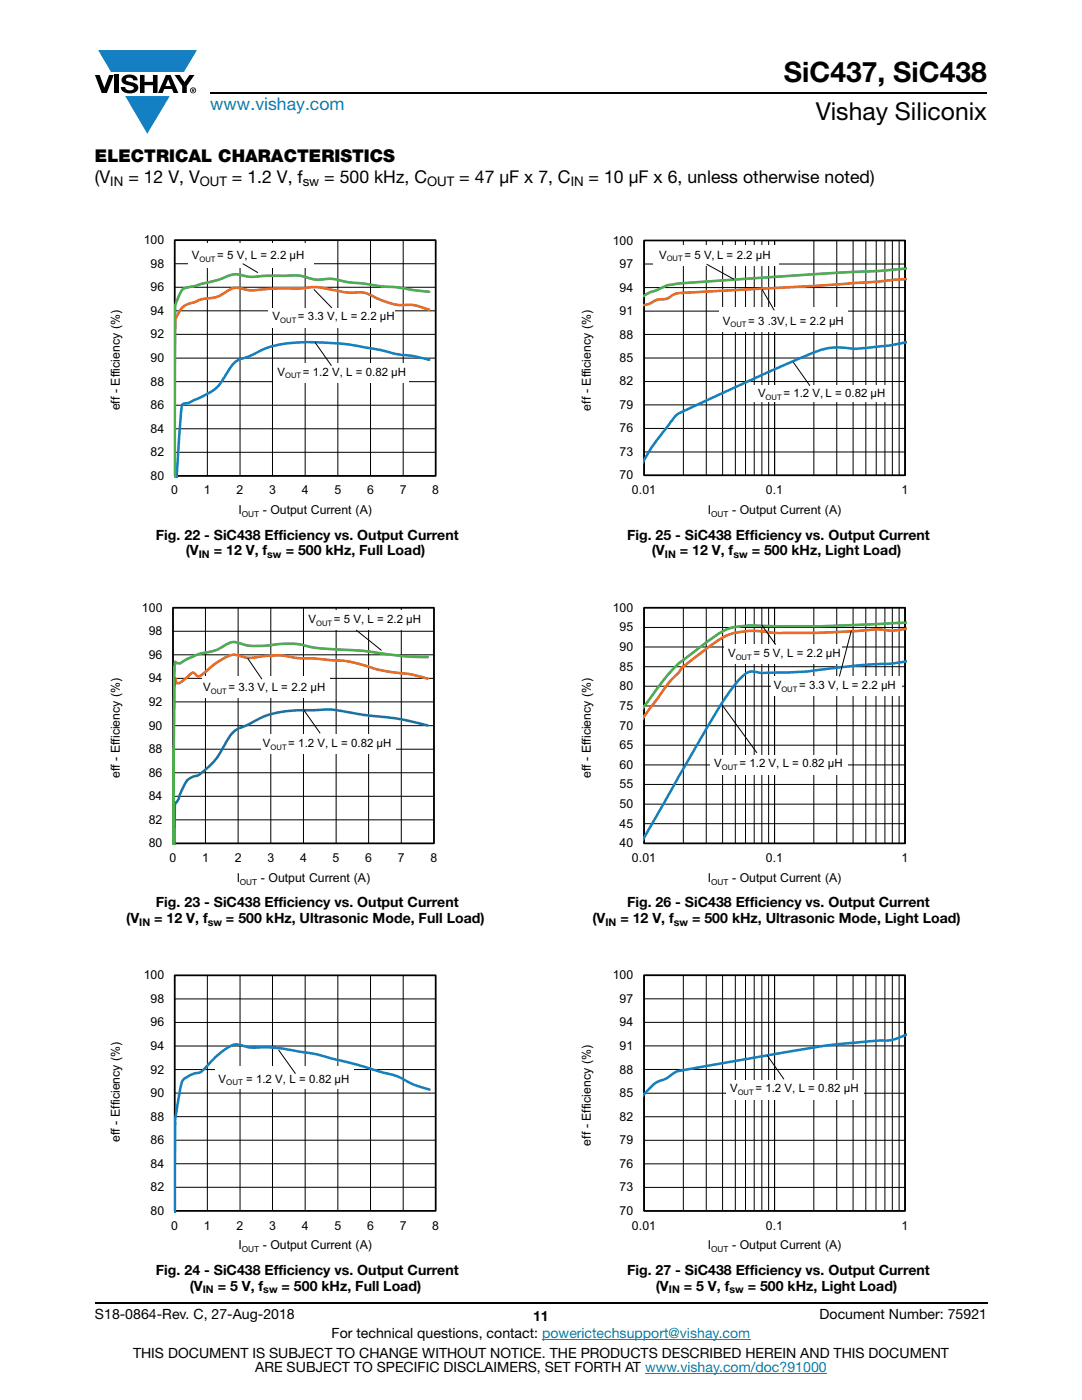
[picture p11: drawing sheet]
<svg xmlns="http://www.w3.org/2000/svg" width="216mm" height="279mm" viewBox="0 0 216 279" stroke-linecap="round" stroke-linejoin="round" font-family="sans-serif">
<defs><g id="words">
<text font-size="5.6" x="156.4" y="16.4">SiC437, SiC438</text>
<text font-size="4.9" x="162.8" y="24">Vishay Siliconix</text>
<text font-size="3.5" fill="#067ec4" x="42" y="21.9">www.vishay.com</text>
<g font-size="3.5">
<text x="18.9" y="32.3">ELECTRICAL CHARACTERISTICS</text>
<text x="18.9" y="36.6">(V</text>
<text x="25.6" y="36.6">= 12 V, V</text>
<text x="46.3" y="36.6">= 1.2 V, f</text>
<text x="64.7" y="36.6">= 500 kHz, C</text>
<text x="91.7" y="36.6">= 47 μF x 7, C</text>
<text x="117.5" y="36.6">= 10 μF x 6, unless otherwise noted)</text>
</g>
<g font-size="2.8">
<text x="31.1" y="107.7">Fig. 22 - SiC438 Efficiency vs. Output Current</text>
<text x="125.1" y="107.7">Fig. 25 - SiC438 Efficiency vs. Output Current</text>
<text x="37.1" y="110.8">(V</text>
<text x="42.7" y="110.8">= 12 V, f</text>
<text x="57" y="110.8">= 500 kHz, Full Load)</text>
<text x="130.1" y="110.8">(V</text>
<text x="135.7" y="110.8">= 12 V, f</text>
<text x="150" y="110.8">= 500 kHz, Light Load)</text>
<text x="25.2" y="184.2">(V</text>
<text x="30.8" y="184.2">= 12 V, f</text>
<text x="31.1" y="181">Fig. 23 - SiC438 Efficiency vs. Output Current</text>
<text x="45.1" y="184.2">= 500 kHz, Ultrasonic Mode, Full Load)</text>
<text x="118.2" y="184.2">(V</text>
<text x="123.8" y="184.2">= 12 V, f</text>
<text x="125.1" y="181">Fig. 26 - SiC438 Efficiency vs. Output Current</text>
<text x="138.1" y="184.2">= 500 kHz, Ultrasonic Mode, Light Load)</text>
<text x="31.1" y="254.4">Fig. 24 - SiC438 Efficiency vs. Output Current</text>
<text x="37.8" y="257.6">(V</text>
<text x="43.4" y="257.6">= 5 V, f</text>
<text x="56.2" y="257.6">= 500 kHz, Full Load)</text>
<text x="125.1" y="254.4">Fig. 27 - SiC438 Efficiency vs. Output Current</text>
<text x="130.9" y="257.6">(V</text>
<text x="136.4" y="257.6">= 5 V, f</text>
<text x="149.2" y="257.6">= 500 kHz, Light Load)</text>
<text x="18.9" y="263.3">S18-0864-Rev. C, 27-Aug-2018</text>
<text x="106.4" y="263.6">11</text>
<text x="163.6" y="263.3">Document Number: 75921</text>
<text x="66.2" y="267.1">For technical questions, contact: powerictechsupport@vishay.com</text>
<text x="26.5" y="271">THIS DOCUMENT IS SUBJECT TO CHANGE WITHOUT NOTICE. THE PRODUCTS DESCRIBED HEREIN AND THIS DOCUMENT</text>
<text x="50.9" y="273.8">ARE SUBJECT TO SPECIFIC DISCLAIMERS, SET FORTH AT www.vishay.com/doc?91000</text>
</g>
<g font-size="2.6">
<text x="22" y="37.2">IN</text>
<text x="39.9" y="37.2">OUT</text>
<text x="60.4" y="37.2">sw</text>
<text x="85.2" y="37.2">OUT</text>
<text x="113.9" y="37.2">IN</text>
</g>
<g font-size="2.5">
<text x="28.7" y="48.7">100</text>
<text x="30" y="53.4">98</text>
<text x="122.3" y="48.8">100</text>
<text x="123.6" y="53.5">97</text>
<text x="30" y="58.1">96</text>
<text x="123.6" y="58.2">94</text>
<text x="30" y="62.8">94</text>
<text x="123.6" y="62.9">91</text>
<text x="30" y="67.5">92</text>
<text x="123.6" y="67.6">88</text>
<text x="30" y="76.9">88</text>
<text x="30" y="72.2">90</text>
<text x="123.6" y="76.9">82</text>
<text x="123.6" y="72.2">85</text>
<text x="23.9" y="81.9" transform="rotate(-90 23.9 81.9)">eff - Efficiency (%)</text>
<text x="30" y="81.6">86</text>
<text x="117.9" y="81.9" transform="rotate(-90 117.9 81.9)">eff - Efficiency (%)</text>
<text x="123.6" y="81.6">79</text>
<text x="30" y="86.3">84</text>
<text x="123.6" y="86.3">76</text>
<text x="30" y="95.8">80</text>
<text x="30" y="91.1">82</text>
<text x="123.6" y="95.7">70</text>
<text x="123.6" y="91">73</text>
<text x="34.2" y="98.7">0</text>
<text x="40.7" y="98.7">1</text>
<text x="47.2" y="98.7">2</text>
<text x="53.7" y="98.7">3</text>
<text x="60.2" y="98.7">4</text>
<text x="66.7" y="98.7">5</text>
<text x="73.2" y="98.7">6</text>
<text x="79.7" y="98.7">7</text>
<text x="86.3" y="98.7">8</text>
<text x="126.1" y="98.6">0.01</text>
<text x="152.8" y="98.6">0.1</text>
<text x="179.9" y="98.6">1</text>
<text x="47.6" y="102.6">I</text>
<text x="52.4" y="102.6">- Output Current (A)</text>
<text x="141.2" y="102.5">I</text>
<text x="146.1" y="102.5">- Output Current (A)</text>
<text x="28.3" y="122.1">100</text>
<text x="122.3" y="122.1">100</text>
<text x="123.6" y="126">95</text>
<text x="29.7" y="131.5">96</text>
<text x="29.7" y="126.8">98</text>
<text x="123.6" y="129.9">90</text>
<text x="29.7" y="136.2">94</text>
<text x="123.6" y="137.8">80</text>
<text x="123.6" y="133.8">85</text>
<text x="29.7" y="140.9">92</text>
<text x="123.6" y="141.7">75</text>
<text x="29.7" y="145.6">90</text>
<text x="123.6" y="149.5">65</text>
<text x="123.6" y="145.6">70</text>
<text x="23.9" y="155.3" transform="rotate(-90 23.9 155.3)">eff - Efficiency (%)</text>
<text x="29.7" y="155">86</text>
<text x="29.7" y="150.3">88</text>
<text x="117.9" y="155.3" transform="rotate(-90 117.9 155.3)">eff - Efficiency (%)</text>
<text x="123.6" y="153.4">60</text>
<text x="29.7" y="159.7">84</text>
<text x="123.6" y="161.3">50</text>
<text x="123.6" y="157.3">55</text>
<text x="29.7" y="164.4">82</text>
<text x="123.6" y="165.2">45</text>
<text x="29.7" y="169.1">80</text>
<text x="33.8" y="172">0</text>
<text x="40.3" y="172">1</text>
<text x="46.8" y="172">2</text>
<text x="53.3" y="172">3</text>
<text x="59.9" y="172">4</text>
<text x="66.4" y="172">5</text>
<text x="72.9" y="172">6</text>
<text x="79.4" y="172">7</text>
<text x="85.9" y="172">8</text>
<text x="123.6" y="169.1">40</text>
<text x="126.1" y="172">0.01</text>
<text x="152.8" y="172">0.1</text>
<text x="179.9" y="172">1</text>
<text x="47.2" y="175.9">I</text>
<text x="52.1" y="175.9">- Output Current (A)</text>
<text x="141.2" y="175.9">I</text>
<text x="146.1" y="175.9">- Output Current (A)</text>
<text x="28.7" y="195.4">100</text>
<text x="122.3" y="195.4">100</text>
<text x="30" y="200.1">98</text>
<text x="123.6" y="200.1">97</text>
<text x="30" y="209.5">94</text>
<text x="30" y="204.8">96</text>
<text x="123.6" y="209.5">91</text>
<text x="123.6" y="204.8">94</text>
<text x="30" y="214.2">92</text>
<text x="123.6" y="214.2">88</text>
<text x="30" y="218.9">90</text>
<text x="123.6" y="218.9">85</text>
<text x="23.9" y="227.9" transform="rotate(-90 23.9 227.9)">eff - Efficiency (%)</text>
<text x="30" y="223.6">88</text>
<text x="123.6" y="223.6">82</text>
<text x="30" y="233.1">84</text>
<text x="30" y="228.3">86</text>
<text x="117.9" y="228.6" transform="rotate(-90 117.9 228.6)">eff - Efficiency (%)</text>
<text x="123.6" y="233.1">76</text>
<text x="123.6" y="228.3">79</text>
<text x="30" y="237.8">82</text>
<text x="123.6" y="237.8">73</text>
<text x="30" y="242.5">80</text>
<text x="34.2" y="245.4">0</text>
<text x="40.7" y="245.4">1</text>
<text x="47.2" y="245.4">2</text>
<text x="53.7" y="245.4">3</text>
<text x="60.2" y="245.4">4</text>
<text x="66.7" y="245.4">5</text>
<text x="73.2" y="245.4">6</text>
<text x="79.7" y="245.4">7</text>
<text x="86.3" y="245.4">8</text>
<text x="123.6" y="242.5">70</text>
<text x="126.1" y="245.4">0.01</text>
<text x="152.8" y="245.4">0.1</text>
<text x="179.9" y="245.4">1</text>
<text x="47.6" y="249.3">I</text>
<text x="52.4" y="249.3">- Output Current (A)</text>
<text x="141.2" y="249.3">I</text>
<text x="146.1" y="249.3">- Output Current (A)</text>
</g>
<g font-size="2.3">
<text x="38.3" y="51.8">V</text>
<text x="43.3" y="51.8">= 5 V, L = 2.2 µH</text>
<text x="131.5" y="51.6">V</text>
<text x="136.6" y="51.6">= 5 V, L = 2.2 µH</text>
<text x="54.4" y="63.9">V</text>
<text x="59.4" y="63.9">= 3.3 V, L = 2.2 µH</text>
<text x="144.2" y="64.8">V</text>
<text x="149.3" y="64.8">= 3 .3V, L = 2.2 µH</text>
<text x="55.4" y="75">V</text>
<text x="60.4" y="75">= 1.2 V, L = 0.82 µH</text>
<text x="151.3" y="79.3">V</text>
<text x="156.3" y="79.3">= 1.2 V, L = 0.82 µH</text>
<text x="61.6" y="124.3">V</text>
<text x="66.6" y="124.3">= 5 V, L = 2.2 µH</text>
<text x="145.3" y="131.1">V</text>
<text x="150.3" y="131.1">= 5 V, L = 2.2 µH</text>
<text x="40.5" y="137.9">V</text>
<text x="45.6" y="137.9">= 3.3 V, L = 2.2 µH</text>
<text x="154.4" y="137.5">V</text>
<text x="159.4" y="137.5">= 3.3 V, L = 2.2 µH</text>
<text x="52.5" y="149">V</text>
<text x="57.5" y="149">= 1.2 V, L = 0.82 µH</text>
<text x="142.5" y="153.1">V</text>
<text x="147.5" y="153.1">= 1.2 V, L = 0.82 µH</text>
<text x="43.6" y="216.2">V</text>
<text x="49.1" y="216.2">= 1.2 V, L = 0.82 µH</text>
<text x="145.7" y="217.9">V</text>
<text x="150.7" y="217.9">= 1.2 V, L = 0.82 µH</text>
</g>
<g font-size="2.1">
<text x="39.7" y="111.4">IN</text>
<text x="53.3" y="111.4">sw</text>
<text x="132.7" y="111.4">IN</text>
<text x="146.3" y="111.4">sw</text>
<text x="27.8" y="184.7">IN</text>
<text x="41.4" y="184.7">sw</text>
<text x="120.8" y="184.7">IN</text>
<text x="134.5" y="184.7">sw</text>
<text x="40.4" y="258.1">IN</text>
<text x="52.5" y="258.1">sw</text>
<text x="133.5" y="258.1">IN</text>
<text x="145.6" y="258.1">sw</text>
</g>
<g font-size="1.7">
<text x="48.2" y="103.2">OUT</text>
<text x="141.9" y="103.1">OUT</text>
<text x="47.9" y="176.5">OUT</text>
<text x="141.9" y="176.5">OUT</text>
<text x="48.2" y="249.9">OUT</text>
<text x="141.9" y="249.9">OUT</text>
</g>
<text font-size="1.6" x="45.1" y="216.6">OUT</text>
<g font-size="1.5">
<text x="39.8" y="52.3">OUT</text>
<text x="133" y="52.2">OUT</text>
<text x="55.9" y="64.4">OUT</text>
<text x="145.7" y="65.3">OUT</text>
<text x="56.9" y="75.5">OUT</text>
<text x="152.8" y="79.8">OUT</text>
<text x="63.1" y="124.8">OUT</text>
<text x="146.8" y="131.6">OUT</text>
<text x="42.1" y="138.4">OUT</text>
<text x="155.9" y="138">OUT</text>
<text x="54" y="149.6">OUT</text>
<text x="144" y="153.6">OUT</text>
<text x="147.2" y="218.5">OUT</text>
</g>
</g></defs>
<g fill="#147fc3">
<path d="M19.6 10h19.7l-2.6 4.3h-1.1h-13.5z"/>
<path d="M25 19.2h8.9l-4.5 7.5z"/>
</g>
<g fill="#000">
<path d="M18.9 15h1l.9 2.5 1-2.5h.9l-1.4 3.6h-1zM22.9 15h.9v3.6h-.9zM24.6 15.3a2.1 2.1 0 0 1 2.8 .3l.1 .4h-.9a.79 .79 0 0 0-.7-.5 .79 .79 0 0 0-.8 .4l.3 .3 1 .2a1.08 1.08 0 0 1 1.2 1 1.08 1.08 0 0 1-1.1 1.2 1.73 1.73 0 0 1-2.4-1.2h.9a.96 .96 0 0 0 .8 .6 .96 .96 0 0 0 .9-.4 1.31 1.31 0 0 0-1.2-.6 1.03 1.03 0 0 1-1.1-.6 1.03 1.03 0 0 1 .2-1.1zM27.9 15h.9v1.3h1.7v-1.3h.9v3.6h-.9v-1.6h-1.7v1.6h-.9zM34.8 15h1.1l.9 1.4 1-1.4h1l-1.5 2.2v1.4h-.9v-1.4z"/>
<path d="M33.6 15.9l.5 1.3h-1.1zM33.1 15l-1.6 3.6h1l.3-.8h1.5l.3 .8h1l-1.6-3.6z"/>
<path d="M38.4 17.8h.2v.2h-.2zM38.3 17.7v.7h.1v-.3l.4 .3-.2-.3 .2-.2-.1-.2z"/>
<path d="M38.1 18a.46 .46 0 0 1 .9 0 .46 .46 0 0 1-.9 0zM37.9 18a.6 .6 0 0 0 1.2 0 .6 .6 0 0 0-1.2 0z"/>
</g>
<path d="M42 18.6h155M18.9 260h178.1" fill="none" stroke="#000" stroke-width=".36"/>
<path d="M108.2 267.3h41.5M128.7 274h36.3" fill="none" stroke="#067ec4" stroke-width=".2"/>
<path d="M18.9 43.3h84.1v60.4h-84.1z" fill="#fff"/>
<g fill="none" stroke="#000" stroke-width=".2">
<path d="M34.9 47.9h52v47.1h-52zM34.9 57.3h52M34.9 52.6h52M41.4 47.9v47.1M47.9 47.9v47.1M54.4 47.9v47.1M60.9 47.9v47.1M67.4 47.9v47.1M73.9 47.9v47.1M80.5 47.9v47.1M34.9 76.2h52M34.9 71.5h52"/>
<path d="M34.9 66.7h52M34.9 62h52M34.9 90.3h52M34.9 85.6h52M34.9 80.9h52"/>
</g>
<path d="M34.9 47.9h52v47.1h-52z" fill="none" stroke="#000" stroke-width=".34"/>
<path d="M85.6 71.8l-4.2-.9a26.1 26.1 0 0 1-6-1.2h-.5a58.6 58.6 0 0 0-18.9-1 16.9 16.9 0 0 0-6.1 2.3l-.5 .2a4.8 4.8 0 0 0-3.9 2.9 9.2 9.2 0 0 1-4.4 4.6l-2 1a4.9 4.9 0 0 1-2.4 .8l-.3 .2-.1 .3-.1 .8-1 13.5" fill="none" stroke="#147fc2" stroke-width=".51"/>
<path d="M85.6 61.8a10.8 10.8 0 0 0-5.8-.9 19.6 19.6 0 0 1-6.5-2.3l-1.1-.2a22.8 22.8 0 0 1-7.6-.9 12.4 12.4 0 0 0-4.9 .1 75.4 75.4 0 0 0-9.8 .3l-1.6-.3a3.1 3.1 0 0 0-3.2 .7 7.3 7.3 0 0 1-4.5 1.3l-1.7 .7a4.3 4.3 0 0 0-3.7 3.1l-.3 .5v31.4" fill="none" stroke="#ed6b23" stroke-width=".51"/>
<path d="M85.6 58.2l-3.1-.3-3.3-.6-3.2-.2-4.4-.6a18.4 18.4 0 0 1-4.8-.8l-.6-.1a11.9 11.9 0 0 1-4.8-.2 14.1 14.1 0 0 0-5.4-.4h-2.8a12.6 12.6 0 0 1-5.9-.3l-1.7 .3a24.9 24.9 0 0 1-5.8 1.8l-1.6 .4a2.57 2.57 0 0 0-2.7 2.2 8.6 8.6 0 0 0-.6 4.6v31.3" fill="none" stroke="#4baf4c" stroke-width=".51"/>
<g fill="#fff">
<path d="M53.6 61.4h25.2v3.9h-25.2z"/>
<path d="M54.6 72.6h27v3.8h-27z"/>
<path d="M37.5 48.6h25.1v4.8h-25.1z"/>
</g>
<path d="M48.4 52.6l3.1 1.8M62.6 57.8l3.6 3.6M62.8 68.3l3.3 4.7" fill="none" stroke="#000" stroke-width=".2"/>
<path d="M18.9 116.7h83.7v60.4h-83.7z" fill="#fff"/>
<g fill="none" stroke="#000" stroke-width=".2">
<path d="M34.5 121.3h52.1v47h-52.1zM34.5 135.4h52.1M34.5 130.7h52.1M34.5 126h52.1M41 121.3v47M47.5 121.3v47M54 121.3v47M60.6 121.3v47M67.1 121.3v47M73.6 121.3v47M80.1 121.3v47M34.5 158.9h52.1"/>
<path d="M34.5 154.2h52.1M34.5 149.5h52.1M34.5 144.8h52.1M34.5 140.1h52.1M34.5 163.6h52.1"/>
</g>
<path d="M34.5 121.3h52.1v47h-52.1z" fill="none" stroke="#000" stroke-width=".34"/>
<path d="M85.3 144.8a60.2 60.2 0 0 0-12.9-2.2h-.6a28.2 28.2 0 0 0-10.2-.9 21.2 21.2 0 0 0-12.6 3.1 5.4 5.4 0 0 0-3.8 3.3 15 15 0 0 1-5.8 6.7 3.4 3.4 0 0 0-2.9 2.4l-.6 1.3a3.6 3.6 0 0 1-.9 1.9l-.2 8.2" fill="none" stroke="#1c6ab3" stroke-width=".51"/>
<path d="M85.3 135.4h-.3a59.4 59.4 0 0 0-8.8-1.6l-.6-.1a29.2 29.2 0 0 0-10.3-2l-3.7-.3a22.2 22.2 0 0 1-5.5-.6l-3.2 .1a10.7 10.7 0 0 1-4.4 .2 3.8 3.8 0 0 0-4.3 .5l-1.6 1.1-1.5 1.3a2.68 2.68 0 0 1-1.6 1l-.3-.2a.67 .67 0 0 0-1-.4l-2.4 1.9h-.6l-.2-.9h-.1l-.3 33.2" fill="none" stroke="#ed6b23" stroke-width=".51"/>
<path d="M85.3 131.1a91.2 91.2 0 0 1-13.5-1.3l-2.1-.1a45.5 45.5 0 0 1-10.3-1.2h-3.8a16.6 16.6 0 0 1-8.7-.4 6.3 6.3 0 0 0-3.3 1.4l-1.1 .4a18.1 18.1 0 0 0-6.7 2.5l-.6-.1-.2-.2a294.7 294.7 0 0 0-.4 19.6v16.9" fill="none" stroke="#4baf4c" stroke-width=".51"/>
<g fill="#fff">
<path d="M60.8 121.9h20.6v3.8h-20.6z"/>
<path d="M52.1 146.6h26.9v3.9h-26.9z"/>
<path d="M40.3 135h25.5v4.3h-25.5z"/>
</g>
<path d="M49.4 131.4l2.9 4.1M71.1 125.7l5 4.1M60.6 141.6l3.3 4.7" fill="none" stroke="#000" stroke-width=".2"/>
<path d="M18.9 190.1h84.1v60.3h-84.1z" fill="#fff"/>
<g fill="none" stroke="#000" stroke-width=".2">
<path d="M34.9 194.7h52v46.9h-52zM34.9 199.4h52M41.4 194.7v47M47.9 194.7v47M54.4 194.7v47M60.9 194.7v47M67.4 194.7v47M73.9 194.7v47M80.5 194.7v47M34.9 218.2h52M34.9 213.5h52M34.9 208.8h52"/>
<path d="M34.9 204.1h52M34.9 236.9h52M34.9 232.3h52M34.9 227.6h52M34.9 222.9h52"/>
</g>
<path d="M34.9 194.7h52v46.9h-52z" fill="none" stroke="#000" stroke-width=".34"/>
<path d="M85.7 217.4l-.3-.1a17.5 17.5 0 0 1-5.6-2.3l-8.2-2.4-4.3-1.1a41.7 41.7 0 0 0-8.6-1.8 31.7 31.7 0 0 0-8.8-.6l-1.1-.3a3.6 3.6 0 0 0-4.3 .9l-1.5 1.3-2 2.1a2.24 2.24 0 0 1-2.1 1.1l-.7 .2a3.1 3.1 0 0 0-2.2 2.9l-.2 .9a47 47 0 0 0-.9 11.2v12.6" fill="none" stroke="#147fc2" stroke-width=".51"/>
<path d="M43 212.9h27.6v4.4h-27.6z" fill="#fff"/>
<path d="M55.6 209.5l3.4 4.8" fill="none" stroke="#000" stroke-width=".2"/>
<path d="M112.9 43.4h83.7v60.2h-83.7z" fill="#fff"/>
<g fill="none" stroke="#000" stroke-width=".2">
<path d="M128.5 48h52.1v46.9h-52.1zM128.5 57.4h52.1M128.5 52.7h52.1M136.4 48v46.9M140.9 48v46.9M144.2 48v46.9M146.7 48v46.9M148.8 48v46.9M150.5 48v46.9M152 48v46.9M153.4 48v46.9M154.6 48v46.9"/>
<path d="M162.4 48v46.9M167 48v46.9M170.2 48v46.9M172.8 48v46.9M174.8 48v46.9M176.6 48v46.9M178.1 48v46.9M179.4 48v46.9M128.5 76.1h52.1M128.5 71.4h52.1M128.5 66.7h52.1M128.5 62.1h52.1"/>
<path d="M128.5 90.2h52.1M128.5 85.5h52.1M128.5 80.8h52.1"/>
</g>
<path d="M128.5 48h52.1v46.9h-52.1z" fill="none" stroke="#000" stroke-width=".34"/>
<path d="M180.9 68.3l-4.2 .7a39.8 39.8 0 0 1-10.1 .3 20.5 20.5 0 0 0-7.3 2.3l-21.6 9.9a8 8 0 0 0-2.9 1.5l-1.1 1.5a50.3 50.3 0 0 0-5.3 7.5" fill="none" stroke="#147fc2" stroke-width=".51"/>
<path d="M180.9 55.7l-16.3 1.2-28.1 1.5a3.9 3.9 0 0 0-3.1 1l-.7 .3a3.6 3.6 0 0 0-2.8 .8l-1.5 .4" fill="none" stroke="#ed6b23" stroke-width=".51"/>
<path d="M180.9 53.6l-5.7 .5-11.8 .6-28.8 2a6.8 6.8 0 0 0-3.5 1.2l-1.1 .3-1.6 .8" fill="none" stroke="#4baf4c" stroke-width=".51"/>
<g fill="#fff">
<path d="M130.4 48.9h25v4.1h-25z"/>
<path d="M150 76.8h27.3v3.2h-27.3z"/>
<path d="M143.4 61.3h25.7v4.9h-25.7z"/>
</g>
<path d="M141 52.7l5.4 3M152 57.7l2.5 4.2M158.3 72.3l3.3 4.7" fill="none" stroke="#000" stroke-width=".2"/>
<path d="M112.9 116.7h83.7v60.4h-83.7z" fill="#fff"/>
<g fill="none" stroke="#000" stroke-width=".2">
<path d="M128.5 121.3h52.1v47h-52.1zM128.5 137h52.1M128.5 133.1h52.1M128.5 129.1h52.1M128.5 125.2h52.1M136.4 121.3v47M140.9 121.3v47M144.2 121.3v47M146.7 121.3v47M148.8 121.3v47M150.5 121.3v47M152 121.3v47"/>
<path d="M153.4 121.3v47M154.6 121.3v47M162.4 121.3v47M167 121.3v47M170.2 121.3v47M172.8 121.3v47M174.8 121.3v47M176.6 121.3v47M178.1 121.3v47M179.4 121.3v47M128.5 156.6h52.1M128.5 152.7h52.1"/>
<path d="M128.5 148.7h52.1M128.5 144.8h52.1M128.5 140.9h52.1M128.5 164.4h52.1M128.5 160.5h52.1"/>
</g>
<path d="M128.5 121.3h52.1v47h-52.1z" fill="none" stroke="#000" stroke-width=".34"/>
<path d="M180.9 132l-3.7 .5a178.8 178.8 0 0 0-16.6 1.5l-6.5 .2a11.5 11.5 0 0 1-4.1-.2 6.1 6.1 0 0 0-3.5 2.8 192.2 192.2 0 0 0-10.5 17.1l-7.6 13.4" fill="none" stroke="#147fc2" stroke-width=".51"/>
<path d="M180.9 125.5a13.3 13.3 0 0 1-5.7 .1l-11.8 .7h-8.4a21.6 21.6 0 0 0-9.2 .2 31.5 31.5 0 0 0-7.5 5 8.3 8.3 0 0 0-3 2.9l-2.3 2.4-4.6 6.3" fill="none" stroke="#ed6b23" stroke-width=".51"/>
<path d="M180.9 124.3l-17.5 .7h-8.4a38.6 38.6 0 0 0-9.2 .3 28.9 28.9 0 0 0-7.5 4.9 29.5 29.5 0 0 0-8.4 9l-1.5 1.9" fill="none" stroke="#4baf4c" stroke-width=".51"/>
<g fill="#fff">
<path d="M141.7 150.6h27.4v3.9h-27.4z"/>
<path d="M153.9 135.1h26v3.8h-26z"/>
<path d="M144.5 128.7h23.5v3.8h-23.5z"/>
</g>
<path d="M152 124.7l2.8 4M169.9 125.8l-2.4 9.2M144.3 141l6.7 9.3" fill="none" stroke="#000" stroke-width=".2"/>
<path d="M112.9 190.1h83.7v60.3h-83.7z" fill="#fff"/>
<g fill="none" stroke="#000" stroke-width=".2">
<path d="M128.5 194.6h52.1v47.1h-52.1zM128.5 199.3h52.1M136.4 194.6v47.1M140.9 194.6v47.1M144.2 194.6v47.1M146.7 194.6v47.1M148.8 194.6v47.1M150.5 194.6v47.1M152 194.6v47.1M153.4 194.6v47.1M154.6 194.6v47.1M162.4 194.6v47.1"/>
<path d="M167 194.6v47.1M170.2 194.6v47.1M172.8 194.6v47.1M174.8 194.6v47.1M176.6 194.6v47.1M178.1 194.6v47.1M179.4 194.6v47.1M128.5 218.2h52.1M128.5 213.4h52.1M128.5 208.7h52.1M128.5 204h52.1M128.5 237h52.1"/>
<path d="M128.5 232.3h52.1M128.5 227.6h52.1M128.5 222.9h52.1"/>
</g>
<path d="M128.5 194.6h52.1v47.1h-52.1z" fill="none" stroke="#000" stroke-width=".34"/>
<path d="M180.9 206.5a9.7 9.7 0 0 1-5.7 1.2l-1.7 .1a152.5 152.5 0 0 0-20.3 2.8l-16.8 3a6.3 6.3 0 0 0-3.5 1.7 6.3 6.3 0 0 0-3.9 2.6l-.6 .6" fill="none" stroke="#147fc2" stroke-width=".51"/>
<path d="M144.9 215.5h27.4v3.9h-27.4z" fill="#fff"/>
<path d="M153.1 210.7l3.3 4.7" fill="none" stroke="#000" stroke-width=".2"/>
<use href="#words"/>
</svg>
